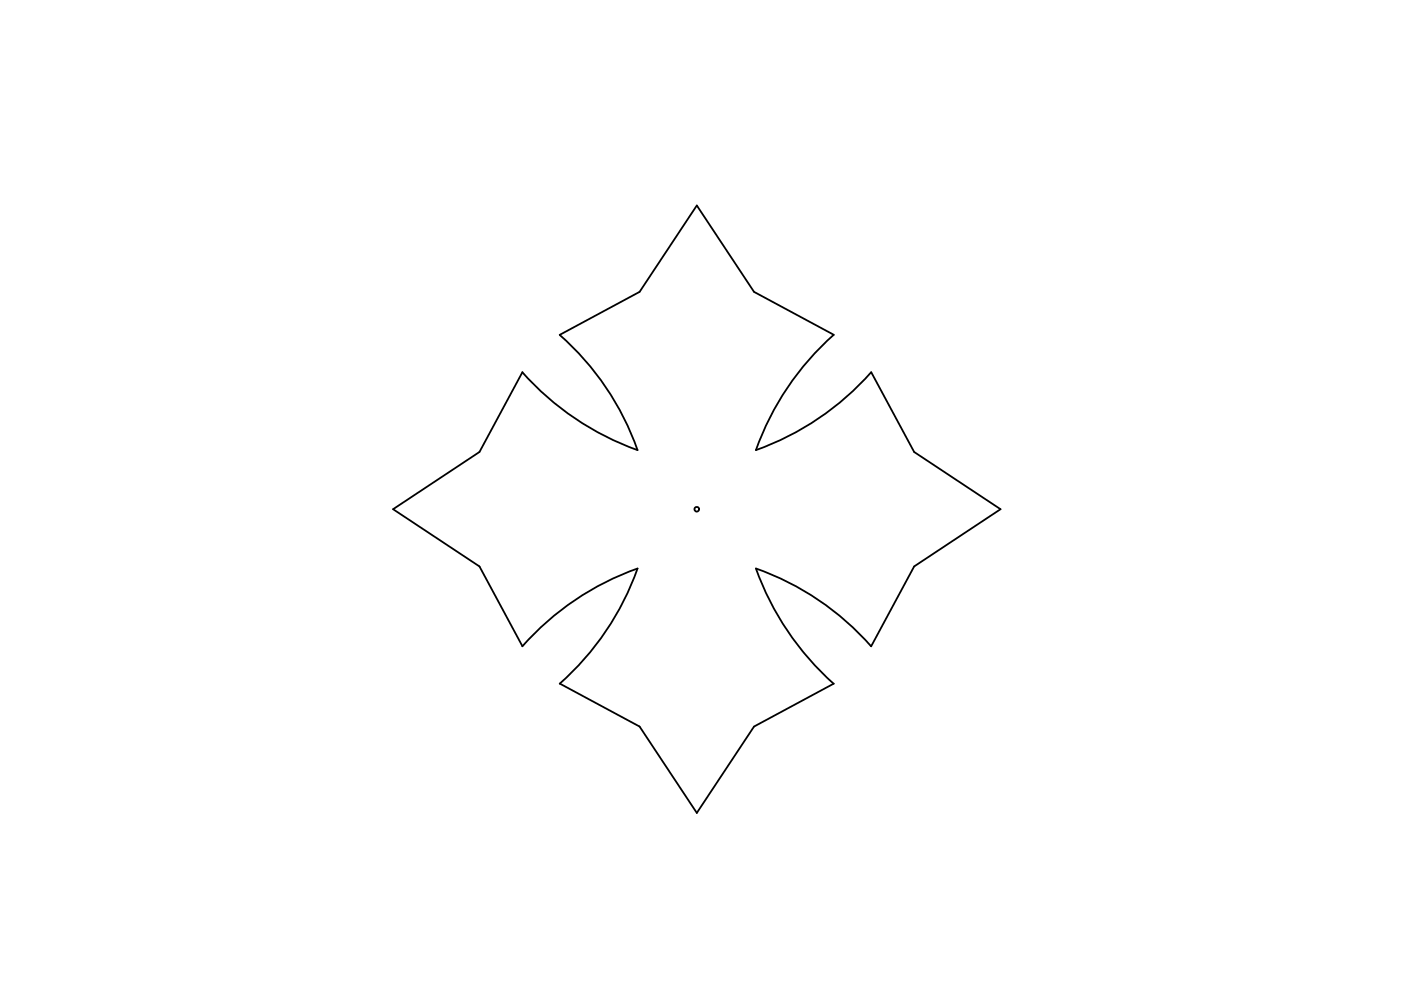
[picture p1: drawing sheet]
<svg xmlns="http://www.w3.org/2000/svg" width="297mm" height="210mm" viewBox="0 0 297 210" stroke-linecap="round" stroke-linejoin="round" font-family="sans-serif">
<path d="M110.8 78.9l-9.1 16.9-18.4 12.2 18.4 12.1 9.1 16.9M118.7 71a58.4 58.4 0 0 1 16.5 24.4 59.6 59.6 0 0 1-24.5-16.5M118.7 71l16.9-9.1 12.1-18.3 12.2 18.3 16.9 9.1M176.7 71a59.3 59.3 0 0 0-16.4 24.4 59.2 59.2 0 0 0 24.4-16.5l9.1 16.9 18.3 12.2-18.3 12.1-9.1 16.9M110.7 137a58.8 58.8 0 0 1 24.5-16.5 58.9 58.9 0 0 1-16.5 24.5l16.9 9 12.1 18.4 12.2-18.4 16.9-9.1M184.7 137a58.4 58.4 0 0 0-24.4-16.5 59.9 59.9 0 0 0 16.4 24.5" fill="none" stroke="#000" stroke-width=".38"/>
<circle cx="147.7" cy="108" r=".49" fill="none" stroke="#000" stroke-width=".38"/>
</svg>
